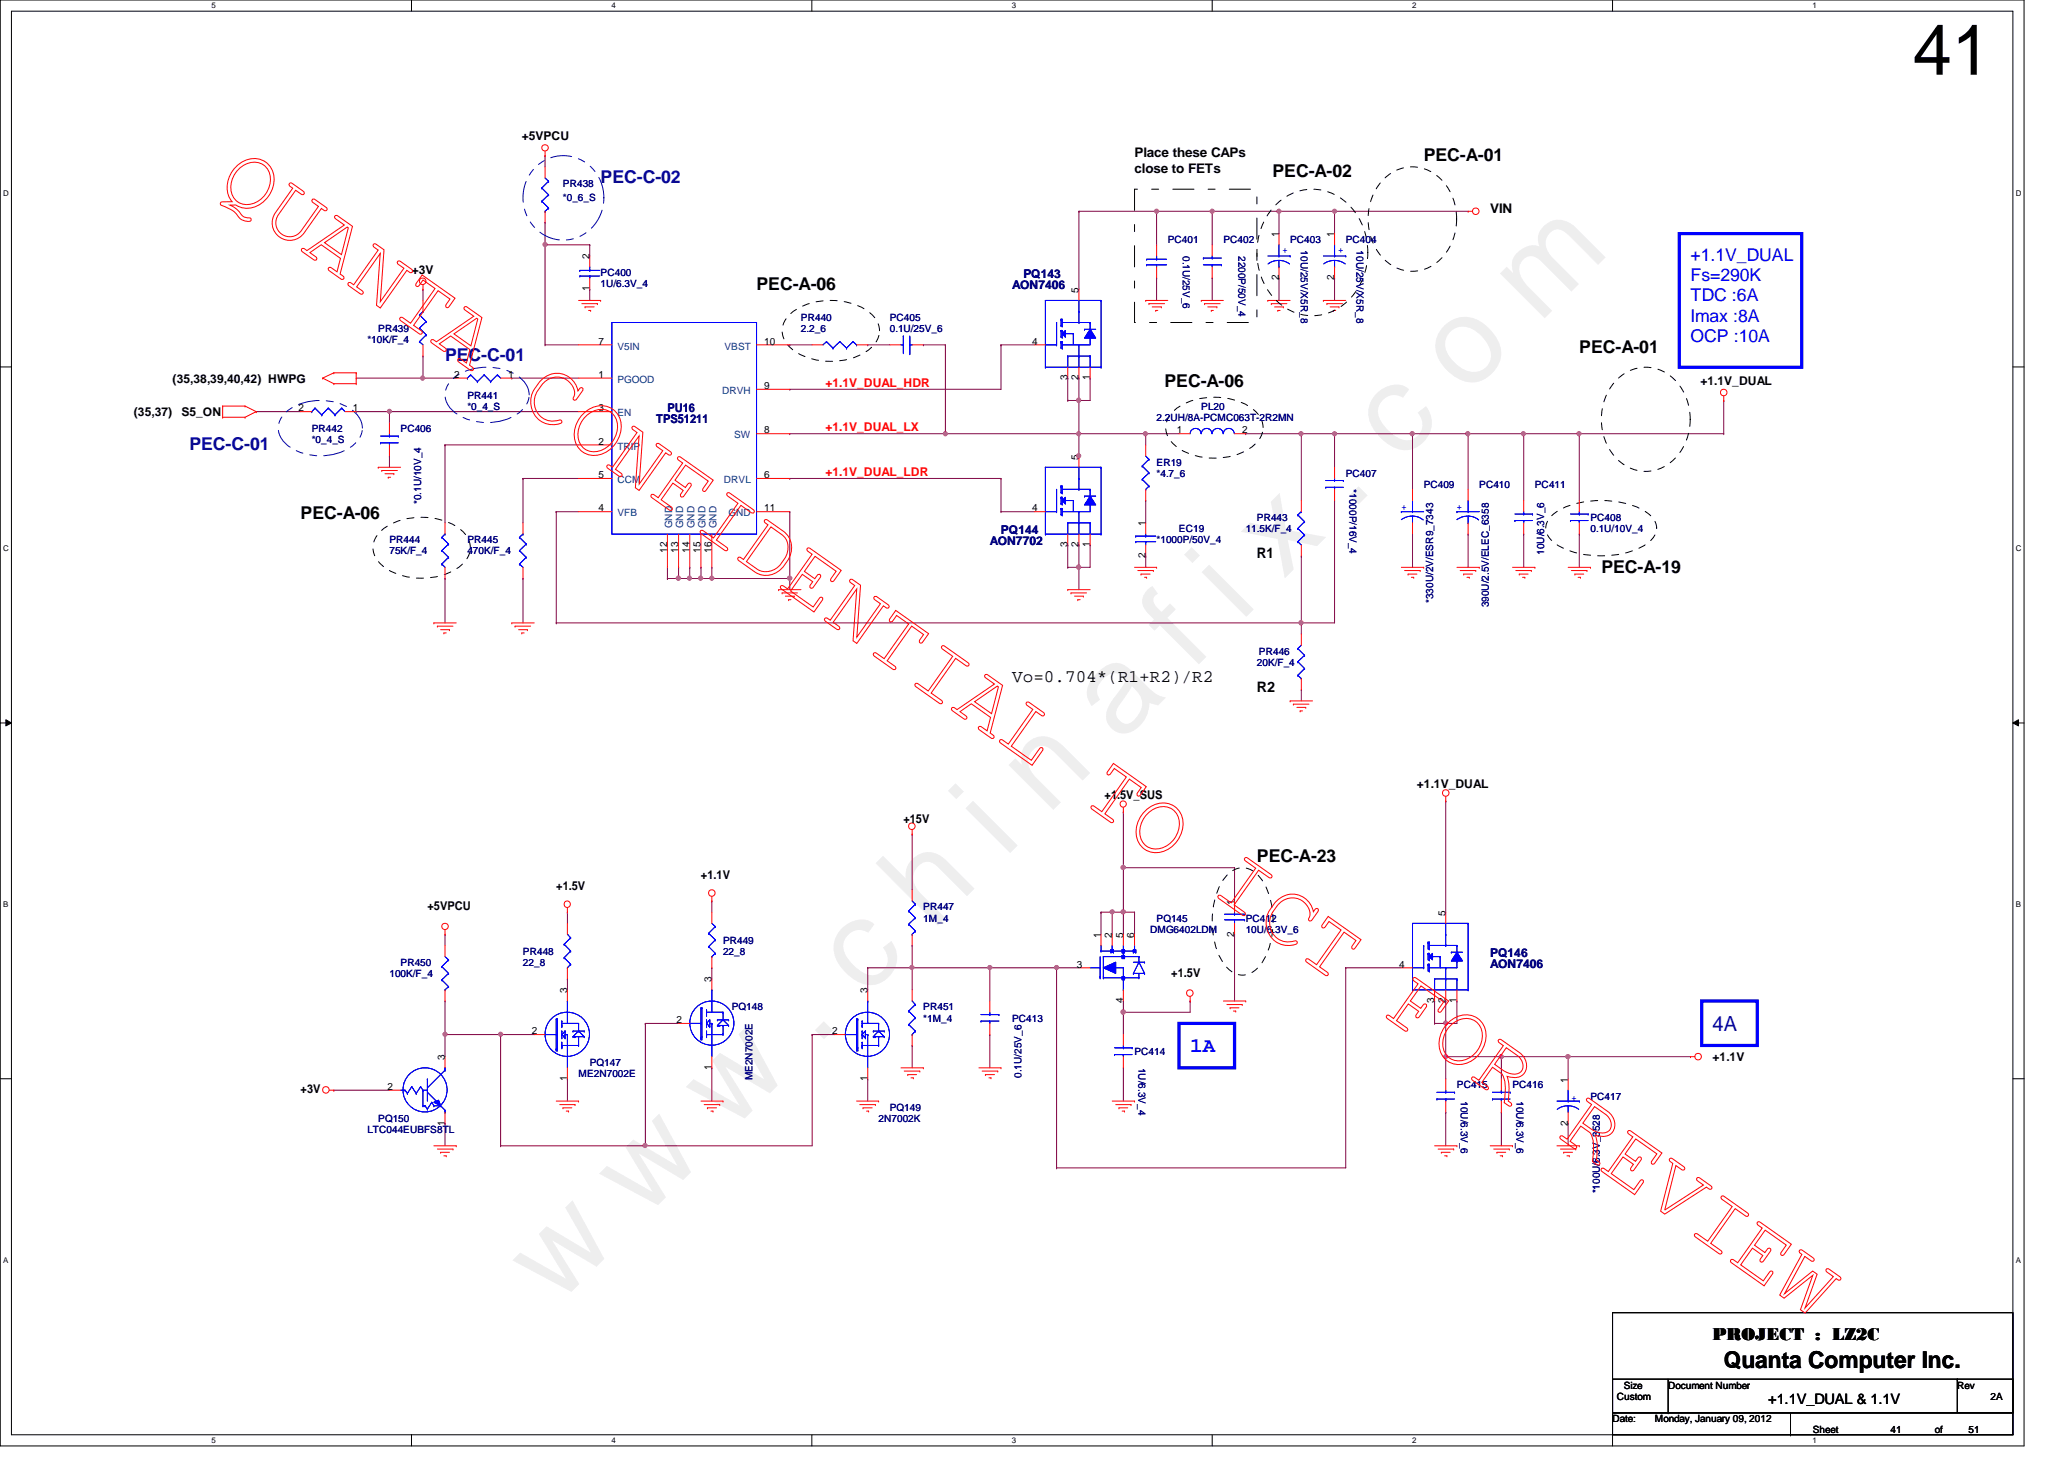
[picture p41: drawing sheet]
<svg xmlns="http://www.w3.org/2000/svg" width="297mm" height="210mm" viewBox="0 0 297 210" stroke-linecap="round" stroke-linejoin="round" font-family="sans-serif">
<defs><g id="words">
<text font-size="17.6" fill="#f0f" x="80.1" y="188" transform="rotate(-45 80.1 188)">w w w . c h i n a f i x . c o m</text>
<text font-size="10.2" x="275.3" y="10.8">41</text>
<text font-size="3.3" x="248.1" y="196.8">Quanta Computer Inc.</text>
<text font-size="3" fill="#0000a0" x="246.5" y="148.3">4A</text>
<text font-size="3" fill="#00f" x="171.3" y="151.3">1A</text>
<g font-size="2.5">
<text x="204.9" y="23.2">PEC-A-01</text>
<text x="183.1" y="25.4">PEC-A-02</text>
<text x="108.9" y="41.7">PEC-A-06</text>
<text x="227.3" y="50.7">PEC-A-01</text>
<text x="167.6" y="55.7">PEC-A-06</text>
<text x="43.3" y="74.7">PEC-A-06</text>
<text x="230.5" y="82.4">PEC-A-19</text>
<text x="145.7" y="98.1">Vo=0.704*(R1+R2)/R2</text>
<text x="180.9" y="124">PEC-A-23</text>
<text x="246.5" y="192.7">PROJECT : LZ2C</text>
</g>
<g font-size="2.5" fill="#0000a0">
<text x="86.4" y="26.4">PEC-C-02</text>
<text x="64" y="52">PEC-C-01</text>
<text x="27.3" y="64.8">PEC-C-01</text>
</g>
<g font-size="2.5" fill="#00f">
<text x="243.3" y="37.5">+1.1V_DUAL</text>
<text x="243.3" y="40.4">Fs=290K</text>
<text x="243.3" y="43.3">TDC :6A</text>
<text x="243.3" y="46.3">Imax :8A</text>
<text x="243.3" y="49.2">OCP :10A</text>
</g>
<g font-size="2.1">
<text x="180.9" y="80.3">R1</text>
<text x="180.9" y="99.5">R2</text>
<text x="254.5" y="201.9">+1.1V_DUAL &amp; 1.1V</text>
</g>
<g font-size="1.9">
<text x="163.3" y="22.6">Place these CAPs</text>
<text x="163.3" y="24.9">close to FETs</text>
<text x="214.5" y="30.6">VIN</text>
</g>
<g font-size="1.7">
<text x="75.1" y="20.2">+5VPCU</text>
<text x="59.3" y="39.4">+3V</text>
<text x="19.3" y="59.9">(35,37)</text>
<text x="24.8" y="55.1">(35,38,39,40,42) HWPG</text>
<text x="26.1" y="59.9">S5_ON</text>
<text x="244.7" y="55.4">+1.1V_DUAL</text>
<text x="203.9" y="113.3">+1.1V_DUAL</text>
<text x="130" y="118.4">+15V</text>
<text x="159" y="114.9">+1.5V_SUS</text>
<text x="61.5" y="130.9">+5VPCU</text>
<text x="80" y="128">+1.5V</text>
<text x="100.9" y="126.4">+1.1V</text>
<text x="168.6" y="140.5">+1.5V</text>
<text x="246.5" y="152.7">+1.1V</text>
<text x="43.3" y="157.3">+3V</text>
</g>
<g font-size="1.7" fill="#000080">
<text x="145.7" y="41.6">AON7406</text>
<text x="147.3" y="40">PQ143</text>
<text x="96.1" y="59.2">PU16</text>
<text x="94.4" y="60.8">TPS51211</text>
<text x="144.1" y="76.8">PQ144</text>
<text x="142.4" y="78.4">AON7702</text>
<text x="214.5" y="137.6">PQ146</text>
<text x="214.5" y="139.2">AON7406</text>
</g>
<g font-size="1.7" fill="#f00">
<text x="118.8" y="55.7">+1.1V_DUAL_HDR</text>
<text x="118.8" y="62.1">+1.1V_DUAL_LX</text>
<text x="118.8" y="68.5">+1.1V_DUAL_LDR</text>
</g>
<g font-size="1.4" fill="#000080">
<text x="81" y="27">PR438</text>
<text x="81" y="28.9">*0_6_S</text>
<text x="168.1" y="35">PC401</text>
<text x="176.1" y="35">PC402</text>
<text x="185.7" y="35">PC403</text>
<text x="193.7" y="35">PC404</text>
<text x="86.4" y="39.8">PC400</text>
<text x="86.4" y="41.4">1U/6.3V_4</text>
<text x="170.2" y="36.8" transform="rotate(90 170.2 36.8)">0.1U/25V_6</text>
<text x="178.2" y="36.8" transform="rotate(90 178.2 36.8)">2200P/50V_4</text>
<text x="187.2" y="36" transform="rotate(90 187.2 36)">10U/25V/X5R_8</text>
<text x="195.2" y="36" transform="rotate(90 195.2 36)">10U/25V/X5R_8</text>
<text x="54.4" y="47.8">PR439</text>
<text x="115.3" y="46.2">PR440</text>
<text x="115.3" y="47.8">2.2_6</text>
<text x="128.1" y="46.2">PC405</text>
<text x="128.1" y="47.8">0.1U/25V_6</text>
<text x="52.9" y="49.4">*10K/F_4</text>
<text x="67.3" y="57.4">PR441</text>
<text x="67.3" y="59">*0_4_S</text>
<text x="172.9" y="59">PL20</text>
<text x="44.9" y="62.2">PR442</text>
<text x="44.9" y="63.8">*0_4_S</text>
<text x="57.7" y="62.2">PC406</text>
<text x="166.5" y="60.6">2.2UH/8A-PCMC063T-2R2MN</text>
<text x="166.5" y="67">ER19</text>
<text x="166.5" y="68.6">*4.7_6</text>
<text x="193.7" y="68.6">PC407</text>
<text x="194.2" y="70.4" transform="rotate(90 194.2 70.4)">*1000P/16V_4</text>
<text x="204.9" y="70.2">PC409</text>
<text x="212.9" y="70.2">PC410</text>
<text x="220.9" y="70.2">PC411</text>
<text x="60.6" y="72.5" transform="rotate(-90 60.6 72.5)">*0.1U/10V_4</text>
<text x="169.7" y="76.6">EC19</text>
<text x="179.3" y="76.6">11.5K/F_4</text>
<text x="180.9" y="75">PR443</text>
<text x="228.9" y="75">PC408</text>
<text x="228.9" y="76.6">0.1U/10V_4</text>
<text x="56" y="78.2">PR444</text>
<text x="56" y="79.8">75K/F_4</text>
<text x="67.3" y="78.2">PR445</text>
<text x="67.3" y="79.8">470K/F_4</text>
<text x="166.5" y="78.2">*1000P/50V_4</text>
<text x="222.2" y="79.8" transform="rotate(-90 222.2 79.8)">10U/6.3V_6</text>
<text x="206.2" y="86.7" transform="rotate(-90 206.2 86.7)">*330U/2V/ESR9_7343</text>
<text x="214.2" y="87.4" transform="rotate(-90 214.2 87.4)">390U/2.5V/ELEC_6358</text>
<text x="180.9" y="95.8">20K/F_4</text>
<text x="181.2" y="94.2">PR446</text>
<text x="132.9" y="131">PR447</text>
<text x="75.3" y="137.4">PR448</text>
<text x="104.1" y="135.8">PR449</text>
<text x="104.1" y="137.4">22_8</text>
<text x="132.9" y="132.6">1M_4</text>
<text x="165.5" y="134.2">DMG6402LDM</text>
<text x="166.5" y="132.6">PQ145</text>
<text x="179.3" y="132.6">PC412</text>
<text x="179.3" y="134.2">10U/6.3V_6</text>
<text x="56" y="140.6">100K/F_4</text>
<text x="57.7" y="139">PR450</text>
<text x="75.3" y="139">22_8</text>
<text x="105.3" y="145.4">PQ148</text>
<text x="132.9" y="145.4">PR451</text>
<text x="132.9" y="147">*1M_4</text>
<text x="145.7" y="147">PC413</text>
<text x="83.3" y="155">ME2N7002E</text>
<text x="84.9" y="153.4">PQ147</text>
<text x="108.3" y="155.4" transform="rotate(-90 108.3 155.4)">ME2N7002E</text>
<text x="147" y="155.1" transform="rotate(-90 147 155.1)">0.1U/25V_6</text>
<text x="163.3" y="151.8">PC414</text>
<text x="163.8" y="153.6" transform="rotate(90 163.8 153.6)">1U/6.3V_4</text>
<text x="54.4" y="161.4">PQ150</text>
<text x="126.4" y="161.4">2N7002K</text>
<text x="128.1" y="159.8">PQ149</text>
<text x="209.7" y="156.6">PC415</text>
<text x="210.2" y="158.4" transform="rotate(90 210.2 158.4)">10U/6.3V_6</text>
<text x="217.7" y="156.6">PC416</text>
<text x="218.2" y="158.4" transform="rotate(90 218.2 158.4)">10U/6.3V_6</text>
<text x="228.9" y="158.2">PC417</text>
<text x="52.9" y="163">LTC044EUBFS8TL</text>
<text x="230.2" y="171.7" transform="rotate(-90 230.2 171.7)">*100U/6.3V_3528</text>
</g>
<g font-size="1.4">
<text x="184" y="34.1" transform="rotate(-90 184 34.1)">1</text>
<text x="192" y="34.1" transform="rotate(-90 192 34.1)">1</text>
<text x="84.8" y="41.9" transform="rotate(-90 84.8 41.9)">1</text>
<text x="84.8" y="37.3" transform="rotate(-90 84.8 37.3)">2</text>
<text x="184" y="40.3" transform="rotate(-90 184 40.3)">2</text>
<text x="192" y="40.3" transform="rotate(-90 192 40.3)">2</text>
<text x="155.2" y="42.1" transform="rotate(-90 155.2 42.1)">5</text>
<text x="86.1" y="49.6">7</text>
<text x="110" y="49.6">10</text>
<text x="148.5" y="49.6">4</text>
<text x="43" y="59.2">2</text>
<text x="50.8" y="59.2">1</text>
<text x="65.4" y="54.4">2</text>
<text x="73.1" y="54.4">1</text>
<text x="86.1" y="59.2">3</text>
<text x="86.1" y="54.4">1</text>
<text x="110" y="56">9</text>
<text x="153.6" y="54.7" transform="rotate(-90 153.6 54.7)">3</text>
<text x="155.2" y="54.7" transform="rotate(-90 155.2 54.7)">2</text>
<text x="156.8" y="54.7" transform="rotate(-90 156.8 54.7)">1</text>
<text x="86.1" y="64">2</text>
<text x="110" y="62.4">8</text>
<text x="169.4" y="62.4">1</text>
<text x="178.8" y="62.4">2</text>
<text x="86.1" y="68.8">5</text>
<text x="110" y="68.8">6</text>
<text x="155.2" y="66.1" transform="rotate(-90 155.2 66.1)">5</text>
<text x="86.1" y="73.6">4</text>
<text x="110" y="73.6">11</text>
<text x="148.5" y="73.6">4</text>
<text x="164.8" y="75.7" transform="rotate(-90 164.8 75.7)">1</text>
<text x="96" y="79.5" transform="rotate(-90 96 79.5)">12</text>
<text x="97.6" y="79.5" transform="rotate(-90 97.6 79.5)">13</text>
<text x="99.2" y="79.5" transform="rotate(-90 99.2 79.5)">14</text>
<text x="100.8" y="79.5" transform="rotate(-90 100.8 79.5)">15</text>
<text x="102.4" y="79.5" transform="rotate(-90 102.4 79.5)">16</text>
<text x="153.6" y="78.7" transform="rotate(-90 153.6 78.7)">3</text>
<text x="155.2" y="78.7" transform="rotate(-90 155.2 78.7)">2</text>
<text x="156.8" y="78.7" transform="rotate(-90 156.8 78.7)">1</text>
<text x="164.8" y="80.3" transform="rotate(-90 164.8 80.3)">2</text>
<text x="177.6" y="130.1" transform="rotate(-90 177.6 130.1)">1</text>
<text x="208" y="131.7" transform="rotate(-90 208 131.7)">5</text>
<text x="158.4" y="134.9" transform="rotate(-90 158.4 134.9)">1</text>
<text x="160" y="134.9" transform="rotate(-90 160 134.9)">2</text>
<text x="161.6" y="134.9" transform="rotate(-90 161.6 134.9)">5</text>
<text x="163.2" y="134.9" transform="rotate(-90 163.2 134.9)">6</text>
<text x="177.6" y="134.7" transform="rotate(-90 177.6 134.7)">2</text>
<text x="81.6" y="142.9" transform="rotate(-90 81.6 142.9)">3</text>
<text x="102.4" y="141.3" transform="rotate(-90 102.4 141.3)">3</text>
<text x="124.8" y="142.9" transform="rotate(-90 124.8 142.9)">3</text>
<text x="155" y="139.2">3</text>
<text x="201.4" y="139.2">4</text>
<text x="76.5" y="148.8">2</text>
<text x="97.4" y="147.2">2</text>
<text x="119.8" y="148.8">2</text>
<text x="161.6" y="144.3" transform="rotate(-90 161.6 144.3)">4</text>
<text x="206.4" y="144.3" transform="rotate(-90 206.4 144.3)">3</text>
<text x="208" y="144.3" transform="rotate(-90 208 144.3)">2</text>
<text x="209.6" y="144.3" transform="rotate(-90 209.6 144.3)">1</text>
<text x="64" y="152.5" transform="rotate(-90 64 152.5)">3</text>
<text x="81.6" y="155.5" transform="rotate(-90 81.6 155.5)">1</text>
<text x="102.4" y="153.9" transform="rotate(-90 102.4 153.9)">1</text>
<text x="124.8" y="155.5" transform="rotate(-90 124.8 155.5)">1</text>
<text x="225.6" y="155.7" transform="rotate(-90 225.6 155.7)">1</text>
<text x="55.7" y="156.8">2</text>
<text x="64" y="161.9" transform="rotate(-90 64 161.9)">1</text>
<text x="225.6" y="161.9" transform="rotate(-90 225.6 161.9)">2</text>
<text x="232.7" y="201.4">Custom</text>
<text x="233.7" y="199.8">Size</text>
<text x="240.1" y="199.8">Document Number</text>
<text x="281.7" y="199.8">Rev</text>
<text x="286.5" y="201.4">2A</text>
<text x="232.1" y="204.6">Date:</text>
<text x="238.2" y="204.6">Monday, January 09, 2012</text>
<text x="260.9" y="206.2">Sheet</text>
<text x="272.1" y="206.2">41</text>
<text x="278.5" y="206.2">of</text>
<text x="283.3" y="206.2">51</text>
</g>
<g font-size="1.4" fill="#00f">
<text x="184.6" y="36.4">+</text>
<text x="192.6" y="36.4">+</text>
<text x="201.7" y="73.4">+</text>
<text x="209.7" y="73.4">+</text>
<text x="226.1" y="158.3">+</text>
</g>
<g font-size="1.4" fill="#004080">
<text x="88.9" y="50.3">V5IN</text>
<text x="104.3" y="50.3">VBST</text>
<text x="88.9" y="59.9">EN</text>
<text x="88.9" y="55.1">PGOOD</text>
<text x="103.9" y="56.7">DRVH</text>
<text x="88.9" y="64.7">TRIP</text>
<text x="105.7" y="63.1">SW</text>
<text x="88.9" y="69.5">CCM</text>
<text x="104.2" y="69.5">DRVL</text>
<text x="88.9" y="74.3">VFB</text>
<text x="96.7" y="76" transform="rotate(-90 96.7 76)">GND</text>
<text x="98.3" y="76" transform="rotate(-90 98.3 76)">GND</text>
<text x="99.9" y="76" transform="rotate(-90 99.9 76)">GND</text>
<text x="101.6" y="76" transform="rotate(-90 101.6 76)">GND</text>
<text x="103.1" y="76" transform="rotate(-90 103.1 76)">GND</text>
<text x="104.9" y="74.3">GND</text>
</g>
<g font-size="1.1">
<text x="30.4" y="1.1">5</text>
<text x="88" y="1.1">4</text>
<text x="145.6" y="1.1">3</text>
<text x="203.2" y="1.1">2</text>
<text x="260.9" y="1.1">1</text>
<text x=".5" y="28.2">D</text>
<text x="290.1" y="28.2">D</text>
<text x=".5" y="79.3">C</text>
<text x="290.1" y="79.3">C</text>
<text x=".5" y="130.6">B</text>
<text x="290.1" y="130.6">B</text>
<text x=".5" y="181.7">A</text>
<text x="290.1" y="181.7">A</text>
<text x="30.4" y="207.6">5</text>
<text x="88" y="207.6">4</text>
<text x="145.6" y="207.6">3</text>
<text x="203.2" y="207.6">2</text>
<text x="260.9" y="207.6">1</text>
</g>
</g></defs>
<path d="M0 0h291.3v208h-291.3zM1.6 1.6h288.1v204.8h-288.1z" fill="none" stroke="#000" stroke-width=".14"/>
<g fill="#fff">
<path d="M30.4 .2h.6v1.2h-.6z"/>
<path d="M30.4 206.6h.6v1.2h-.6z"/>
</g>
<path d="M59.2 0v1.6M59.2 206.4v1.6" fill="none" stroke="#000" stroke-width=".14"/>
<g fill="#fff">
<path d="M88 .2h.6v1.2h-.6z"/>
<path d="M88 206.6h.6v1.2h-.6z"/>
</g>
<path d="M116.8 0v1.6M116.8 206.4v1.6" fill="none" stroke="#000" stroke-width=".14"/>
<g fill="#fff">
<path d="M145.6 .2h.6v1.2h-.6z"/>
<path d="M145.6 206.6h.6v1.2h-.6z"/>
</g>
<path d="M174.5 0v1.6M174.5 206.4v1.6" fill="none" stroke="#000" stroke-width=".14"/>
<g fill="#fff">
<path d="M203.2 .2h.6v1.2h-.6z"/>
<path d="M203.2 206.6h.6v1.2h-.6z"/>
</g>
<path d="M232.1 0v1.6M232.1 206.4v1.6" fill="none" stroke="#000" stroke-width=".14"/>
<g fill="#fff">
<path d="M260.9 .2h.5v1.2h-.5z"/>
<path d="M260.9 206.6h.5v1.2h-.5z"/>
<path d="M.5 27.2h.7v1.2h-.7z"/>
<path d="M290.1 27.2h.8v1.2h-.8z"/>
<path d="M.5 78.4h.7v1.1h-.7z"/>
<path d="M290.1 78.4h.8v1.1h-.8z"/>
</g>
<path d="M0 52.8h1.6M289.7 52.8h1.6" fill="none" stroke="#000" stroke-width=".14"/>
<g fill="#fff">
<path d="M.5 129.6h.7v1.2h-.7z"/>
<path d="M290.1 129.6h.7v1.2h-.7z"/>
</g>
<path d="M0 104h1.6M.8 103.5l.8 .5-.8 .4zM289.7 104l.8-.5v.9zM289.7 104h1.6" fill="none" stroke="#000" stroke-width=".14"/>
<path d="M.8 103.5l.8 .5-.8 .4zM289.7 104l.8-.5v.9z" fill="#000"/>
<g fill="#fff">
<path d="M.5 180.8h.7v1.1h-.7z"/>
<path d="M290.1 180.8h.7v1.1h-.7z"/>
</g>
<path d="M0 155.2h1.6M289.7 155.2h1.6" fill="none" stroke="#000" stroke-width=".14"/>
<path d="M78.4 22.4h.1M78.4 22.4v1.6M36.9 59.2h.1M36.9 59.2h6.4M51.3 59.2h.1M51.3 59.2h32M56 59.2h.1M113.7 56h30.4M56 65.6h.1M56 65.6v1.6M113.7 68.8h30.4M80 89.6h107.3" fill="none" stroke="#800040" stroke-width=".14"/>
<circle cx="56" cy="59.2" r=".3" fill="#f0f"/>
<circle cx="56" cy="59.2" r=".3" fill="none" stroke="#f0f" stroke-width=".14"/>
<path d="M51.3 54.4h.1M56 59.2h.1M56 59.2v1.6M60.9 51.2h.1M60.9 51.2v3.2h-9.6M248.1 57.6h.1M248.1 57.6v4.8" fill="none" stroke="#800040" stroke-width=".14"/>
<circle cx="60.8" cy="54.4" r=".29" fill="#f0f"/>
<circle cx="60.8" cy="54.4" r=".29" fill="none" stroke="#f0f" stroke-width=".14"/>
<g fill="none" stroke="#800040" stroke-width=".14">
<path d="M60.9 41.6h.1M60.9 54.4h.1M60.9 41.6v1.6M60.9 54.4h4.8M64 64h.1M64 64v11.2M64 64h19.3M227.3 62.4h20.8M248.1 62.4h.1M64 83.2h.1M64 83.2v6.4M64 134.4h.1"/>
<path d="M64 134.4v1.6M152.1 139.2v28.8h41.6v-28.8M48 156.8h.1M48 156.8h8M64 148.8h.1M64 144h.1M64 144v8M64 148.8h8M64 161.6h.1M64 161.6v3.2"/>
</g>
<circle cx="64" cy="148.8" r=".3" fill="#f0f"/>
<circle cx="64" cy="148.8" r=".3" fill="none" stroke="#f0f" stroke-width=".14"/>
<path d="M225.7 152h17.6" fill="none" stroke="#800040" stroke-width=".14"/>
<g fill="none" stroke="#f00" stroke-width=".14">
<path d="M78.4 22.4h.1M78.4 21.8v.6M32 58.4h.1M32 58.4v1.6M32 58.4h3.3M35.3 58.4h.1M35.3 58.4l1.6 .8M36.9 59.2h.1M36.9 59.2l-1.6 .8M46.4 54.4h.1M46.4 54.4l1.6 .8M48 55.2h.1"/>
<path d="M48 53.6h.1M48 55.2h3.3M48 53.6h3.3M48 53.6l-1.6 .8M51.3 55.2h.1M51.3 53.6h.1M51.3 53.6v1.6M60.9 41.6h.1M60.9 41v.6M248.1 57.6h.1M248.1 57v.6M32 60h.1"/>
<path d="M32 60h3.3M35.3 60h.1M54.4 67.2h.1M54.4 67.2h3.3M54.9 67.7h.1M54.9 67.7h2.3M55.4 68.2h1.3M55.9 68.7h.1M55.9 68.7h.3M56.7 68.2h.1M62.4 89.6h.1M62.4 89.6h3.3"/>
<path d="M62.9 90.1h.1M62.9 90.1h2.3M63.4 90.6h1.3M63.9 91.1h.1M63.9 91.1h.3M64.7 90.6h.1M64 134.4h.1M64 133.8v.6M64 136v1.6M47.4 156.8h.6M48 156.8h.1M64 142.4v1.6"/>
<path d="M243.3 152h.1M243.3 152h.6M62.4 164.8h3.3M62.9 165.3h2.3M63.4 165.8h.1M63.4 165.8h1.3M63.9 166.3h.3M64.2 166.3h.1M65.2 165.3h.1M65.7 164.8h.1"/>
<circle cx="78.4" cy="21.3" r=".46"/>
<circle cx="60.8" cy="40.5" r=".47"/>
<circle cx="248.1" cy="56.5" r=".47"/>
<circle cx="64.1" cy="133.3" r=".46"/>
<circle cx="46.9" cy="156.8" r=".47"/>
<circle cx="244.4" cy="152" r=".47"/>
</g>
<path d="M232.1 188.8h57.6v14.4h-57.6zM232.1 198.4h57.6v4.8h-57.6zM240.1 198.4v4.8M281.7 198.4h.1M281.7 198.4v4.8M232.1 203.2h57.6v3.2h-57.6zM240.1 203.2h.1M257.7 206.4h.1M257.7 203.2v3.2" fill="none" stroke="#000" stroke-width=".14"/>
<path d="M241.7 33.6h17.6v19.2h-17.6zM244.9 144h8v6.4h-8z" fill="none" stroke="#00f" stroke-width=".47"/>
<path d="M199.1 25.8a5.7 5.7 0 0 1 9 .8 8.3 8.3 0 0 1-1.4 11.2 5.7 5.7 0 0 1-8.3-1.4 8.5 8.5 0 0 1 .7-10.6zM232.6 54.7a5.8 5.8 0 0 1 9.1 .7 8.3 8.3 0 0 1-1.4 11.2 5.7 5.7 0 0 1-8.3-1.4 8.4 8.4 0 0 1 .6-10.5zM55 76.2a9.8 9.8 0 0 1 11.3 0 3.1 3.1 0 0 1 0 5.2 9.7 9.7 0 0 1-11.3 0 3.2 3.2 0 0 1 0-5.2zM223.3 74.2a9.7 9.7 0 0 1 5.8-2.1 13 13 0 0 1 7.8 1.5 2.75 2.75 0 0 1 1.4 3 4.7 4.7 0 0 1-3.2 2.6 14.3 14.3 0 0 1-10.3-.4 3.7 3.7 0 0 1-2.3-2.8l.1-.7 .3-.6z" fill="none" stroke="#000" stroke-width=".14" stroke-dasharray="1 1 1 1 1 1 1 1"/>
<path d="M77 24.2a5.8 5.8 0 0 1 6.9-1.1 5.8 5.8 0 0 1 2.9 6.3 5.8 5.8 0 0 1-5.7 5.1 5.8 5.8 0 0 1-5.8-5.1 6.2 6.2 0 0 1 1.7-5.2zM40.9 59.6a7.9 7.9 0 0 1 8.3-1.4 4 4 0 0 1 3 3.4 4.1 4.1 0 0 1-3 3.4 8.3 8.3 0 0 1-7.7-.9 2.97 2.97 0 0 1-.6-4.5zM64.9 54.8a7.9 7.9 0 0 1 8.3-1.4 4 4 0 0 1 3 3.4 4.1 4.1 0 0 1-3 3.4 8.3 8.3 0 0 1-7.7-.8 2.97 2.97 0 0 1-.6-4.6z" fill="none" stroke="#0000a0" stroke-width=".14" stroke-dasharray="3 1 1 1 1 1"/>
<g fill="none" stroke="#00f" stroke-width=".14">
<path d="M88 46.4h20.9v30.4h-20.9zM63.6 139.1h.1M63.6 139.1l1 .9M64 137.6l.6 .5M64.6 138.1h.1M64.6 138.1l-1 1M63.6 141h.1M63.6 141l1 .9M64 142.4h.1M64.6 140h.1M64.6 141.9h.1M64.6 140l-1 1"/>
<path d="M64.6 141.9l-.6 .5"/>
</g>
<path d="M62.4 158.6l.7-.3 .3 .8z" fill="#00f"/>
<g fill="none" stroke="#00f" stroke-width=".14">
<path d="M57.7 156.8h.6M58.3 156.8h.1M58.3 156.8l.3 .5M58.6 157.3h.1M59.3 156.3h.1M59.3 156.3l-.7 1M59.3 156.3l.6 1M59.9 157.3h.1M60.5 156.3h.1M60.5 156.3l-.6 1M60.5 156.3l.4 .5M60.9 156.8h.1"/>
<path d="M60.9 159.1h.1M60.9 156.8h.6M60.9 156.8v2.3M60.9 159.1h.3M61.2 159.1h.1M61.2 159.1l.3 .5M61.5 156.8h.1M61.5 155.2h.1M61.5 159.6h.1M61.5 155.2v3.2M61.5 157.1l1.3 1.3M62.1 158.6h.1"/>
<path d="M62.1 158.6l-.6 1M62.1 158.6l.3 .5M62.4 158.6l.7-.3 .3 .8zM62.4 159.1h.1M62.4 159.1h1M62.8 158.4h.1M63.4 159.1h.1M63.4 159.1l.6 .6M64 159.7h.1M64 154h.1M64 153.6h.1M64 153.6v.4"/>
<path d="M64 159.7v.3M64 154l-2.5 2.5M64 160h.1"/>
<circle cx="61.2" cy="156.8" r="3.2"/>
</g>
<path d="M62.4 158.6l.7-.3 .3 .8z" fill="#00f"/>
<g fill="none" stroke="#00f" stroke-width=".14">
<path d="M44.9 59.2h.1M45.3 58.7h.1M45.3 58.7l1 1M45.3 58.7l-.4 .5M46.3 59.7h.1M47.2 58.7h.1M47.2 58.7l1 1M47.2 58.7l-.9 1M48.2 59.7h.1M49.2 58.7h.1M49.2 58.7l.5 .5M49.2 58.7l-1 1"/>
<path d="M60.4 49.1h.1M60.4 47.2h.1M60.4 45.3h.1M60.4 49.1l.5 .5M60.4 47.2l.9 1M60.4 45.3l.9 1M60.9 44.8h.1M60.9 44.8l-.5 .5M61.3 48.2h.1M61.3 46.3h.1M61.3 48.2l-.9 .9M61.3 46.3l-.9 .9"/>
<path d="M67.3 54.4h.1M67.7 53.9l-.4 .5M54.8 63.7h.1M54.8 63.7h2.5M54.8 62.7h2.5M56 62.7h.1M56 63.7h.1M56 62.4v.3M56 63.7v.3M57.3 62.7h.1M63.6 79.2h.1M63.6 77.3h.1"/>
<path d="M63.6 79.2l1 1M63.6 77.3l1 1M64 76.8h.1M64 76.8l-.4 .5M64.6 78.3h.1M64.6 78.3l-1 .9M63.6 81.2h.1M63.6 81.2l.4 .4M64.6 80.2h.1M64.6 80.2l-1 1M57.7 156.8h.6M58.3 156.8h.1"/>
<path d="M58.3 156.8l.3 .5M58.6 157.3h.1M59.3 156.3h.1M59.3 156.3l-.7 1M59.3 156.3l.6 1M59.9 157.3h.1M60.5 156.3h.1M60.5 156.3l-.6 1M60.5 156.3l.4 .5M60.9 156.8h.1M60.9 159.1h.1M60.9 156.8h.6"/>
<path d="M60.9 156.8v2.3M60.9 159.1h.3M61.2 159.1h.1M61.2 159.1l.3 .5M61.5 156.8h.1M61.5 155.2h.1M61.5 159.6h.1M61.5 155.2v3.2M61.5 157.1l1.3 1.3M62.1 158.6h.1M62.1 158.6l-.6 1M62.1 158.6l.3 .5"/>
<path d="M62.4 158.6l.7-.3 .3 .8zM62.4 159.1h.1M62.4 159.1h1M62.8 158.4h.1M63.4 159.1h.1M63.4 159.1l.6 .6M64 159.7h.1M64 154h.1M64 153.6h.1M64 153.6v.4M64 159.7v.3M64 154l-2.5 2.5"/>
<path d="M64 160h.1"/>
<circle cx="61.2" cy="156.8" r="3.2"/>
</g>
<g fill="none" stroke="#f00" stroke-width=".14">
<path d="M78.4 24v1.6M43.3 59.2h1.6M49.7 59.2h1.6M60.9 43.2v1.6M60.9 49.6v1.6M65.7 54.4h1.6M56 60.8v1.6M56 64v1.6M64 75.2v1.6M64 81.6v1.6M56 156.8h1.7M64 152v1.6"/>
<path d="M64 160v1.6"/>
</g>
<circle cx="56" cy="59.2" r=".3" fill="#f0f"/>
<circle cx="56" cy="59.2" r=".3" fill="none" stroke="#f0f" stroke-width=".14"/>
<circle cx="60.8" cy="54.4" r=".29" fill="#f0f"/>
<circle cx="60.8" cy="54.4" r=".29" fill="none" stroke="#f0f" stroke-width=".14"/>
<circle cx="64" cy="148.8" r=".3" fill="#f0f"/>
<circle cx="64" cy="148.8" r=".3" fill="none" stroke="#f0f" stroke-width=".14"/>
<g fill="none" stroke="#f00" stroke-width=".14">
<path d="M34 24a3.1 3.1 0 0 1 5.1 .3 4.1 4.1 0 0 1-4 5.6l-1.2-.4h-.8a4.3 4.3 0 0 1 1.9 1.6l.5 .2 .5 .1a.26 .26 0 0 1 .1 .4 1.82 1.82 0 0 1-2.1-1.1 6.2 6.2 0 0 0-2.2-1.2l-.1-.2 .2-.2 1.5-.1a3.8 3.8 0 0 1 .6-5zM34.4 24.3a2.72 2.72 0 0 1 4-.1 3.5 3.5 0 0 1-1.8 5 2.41 2.41 0 0 1-2.7-.4 2.41 2.41 0 0 1-.6-2.6l.6-1.3zM41.6 26.4l.2-.1 .3 .1 1.5 1.1 .2 .3-.2 .2h-.1l-.9-.6-2.5 3.5a2.01 2.01 0 0 0 .4 2.8 2.01 2.01 0 0 0 2.9-.5l2.4-3.5-.9-.7v-.1l.1-.3 .4 .1 1.6 1.2a.26 .26 0 0 1-.2 .4l-.5-.3-2.5 3.5a2.53 2.53 0 0 1-3.6 .6 2.53 2.53 0 0 1-.6-3.5l2.5-3.5-.5-.4zM43.4 35.8l.3-.1 .5 .3 5.4-3.6-1.4-1a.26 .26 0 0 1 0-.3 .26 .26 0 0 1 .2-.1l2.3 1.6-1.8 6.8 .6 .4a.25 .25 0 0 1 0 .3 .25 .25 0 0 1-.3 .1l-1.8-1.2-.2-.3 .2-.2h.1l1 .6 .5-1.9-2.8-2-1.6 1.1 1 .8v.1l-.2 .2h-.3l-1.5-1.2-.2-.2zM46.7 34.9l3.3-2.2 .1 .1-1 3.8zM53.7 35.2l.1-.1 .4 .1 1.1 .7-.6 7.5 3.4-4.8-.9-.7v-.3l.3-.1 .2 .1 1.5 1.1 .2 .3-.2 .2h-.1l-.5-.3-3.9 5.4-.5-.4 .5-7.4-3.4 4.8 .9 .7v.2l-.1 .1-.3-.1-1.6-1.1-.1-.2 .1-.3h.2l.5 .4 3.5-5-.7-.5zM60.8 39.6l4.7 3.3-1 1.3h-.3l-.1-.2 .7-1-1.8-1.2-3.5 5 1.2 .9v.3l-.2 .1-2.8-1.9-.2-.3 .2-.3h.1l1.3 .9 3.5-5-1.7-1.2-.7 .9h-.3l-.1-.3 .1-.2zM62 48.9h.3l.5 .3 5.4-3.7-1.4-1a.26 .26 0 0 1 0-.3 .26 .26 0 0 1 .3-.1l2.3 1.6-1.8 6.8 .5 .5a.25 .25 0 0 1 0 .2 .25 .25 0 0 1-.3 .1l-1.8-1.2-.1-.3 .1-.2h.2l.9 .6 .5-1.9-2.7-2-1.7 1.2 1 .7v.1l-.1 .3-.4-.1-1.5-1.1-.2-.3zM65.3 48l3.3-2.2 .2 .1-1 3.9zM77.8 54.7a3.1 3.1 0 0 1 3.2-.9 3.1 3.1 0 0 1 2.2 2.4l.3-.4h.2l.2 .1-.1 .3-.8 1.2-.3 .2-.2-.2a2.39 2.39 0 0 0-.6-2.5 2.39 2.39 0 0 0-2.5-.5 4.2 4.2 0 0 0-2.5 3.6 2.74 2.74 0 0 0 3.7 2.4l.3 .2-.1 .2a3.2 3.2 0 0 1-3.6-.7 3.2 3.2 0 0 1-.6-3.6zM83.9 59.5a3.2 3.2 0 0 1 5.1 .3 4.1 4.1 0 0 1-4 5.7 3 3 0 0 1-2.2-4l.6-1.4zM84.3 59.9a2.72 2.72 0 0 1 4-.2 3.5 3.5 0 0 1-1.8 5.1 2.41 2.41 0 0 1-2.6-.4 2.41 2.41 0 0 1-.6-2.7l.6-1.3z"/>
<path d="M91 61.4l.1-.1 .3 .1 1.1 .8-.5 7.4 3.4-4.8-.9-.6v-.3l.2-.1 .2 .1 1.6 1.1 .1 .2-.1 .3h-.2l-.5-.4-3.8 5.5-.6-.4 .6-7.5-3.4 4.8 .9 .7v.3l-.1 .1-.4-.1-1.5-1.1-.2-.3 .2-.2h.1l.6 .3 3.5-5-.7-.5zM97.5 65.8l.2-.1 .3 .1 4.6 3.3-1 1.4-.2 .2h-.2l-.1-.3 .8-1.2-3.2-2.3-1.6 2.2 1.5 1 .5-.6a.26 .26 0 0 1 .3 0 .26 .26 0 0 1 .1 .3l-1.2 1.7a.26 .26 0 0 1-.3 0 .26 .26 0 0 1-.1-.3l.4-.6-1.5-1.1-1.7 2.4 1.6 1.2 .1 .1-.2 .2-.3-.1-2.4-1.7-.2-.2 .1-.3h.2l.7 .5 3.5-5-.7-.5zM104.6 71l.1-.1 .4 .1 3.3 2.3 .2 .3-.2 .2h-.2l-1.6-1.1-3.5 5 1.6 1.2v.2l-.3 .1-3.5-2.4-.1-.3 .1-.2h.2l1.6 1.1 3.5-5-1.4-1-.2-.3zM110 74.9l.3-.2 .2 .1 2.2 1.6a3 3 0 0 1 .6 4.4 3.4 3.4 0 0 1-4.1 1.8l-2.9-1.9-.1-.3 .1-.2h.2l.5 .3 3.5-5-.5-.4zM110.9 75.8l1.5 1.1a2.49 2.49 0 0 1 .5 3.5 2.98 2.98 0 0 1-3.5 1.7l-2-1.3zM116.2 78.9l.1-.1 .3 .1 4.5 3.2-1.1 1.4-.2 .2-.2-.1-.1-.2 .8-1.2-3-2.2-1.5 2.2 1.5 1.1 .4-.6 .2-.1 .2 .2-.1 .3-.9 1.4-.3 .1-.2-.1v-.3l.4-.5-1.5-1.1-1.7 2.4 3.2 2.3 1-1.3h.3l.1 .1-.1 .3-1.2 1.6-4.6-3.2-.2-.3 .2-.3h.1l.7 .5 3.6-5-.7-.5zM122.3 83.4l.1-.1 .3 .1 1.1 .8-.5 7.5 3.4-4.8-.9-.7v-.3l.3-.1 .1 .1 1.6 1.1 .2 .3-.2 .2h-.1l-.6-.3-3.8 5.4-.5-.4 .5-7.5-3.4 4.8 .9 .7v.3l-.1 .1-.3-.1-1.6-1.1-.2-.3 .2-.2h.2l.5 .3 3.5-5-.7-.5zM128.9 87.8l4.7 3.4-.9 1.3h-.3l-.1-.3 .6-.9-1.7-1.2-3.5 5 1.2 .9v.2l-.3 .1-2.7-1.9-.2-.3 .1-.2h.2l1.2 .9 3.6-5-1.8-1.3-.6 .9h-.3l-.1-.2 .1-.2zM135.5 93l.2-.1 .3 .1 3.3 2.3 .2 .3-.2 .2h-.1l-1.7-1.1-3.5 5 1.6 1.2v.2l-.3 .1-3.5-2.4-.1-.3 .1-.2h.2l1.6 1.1 3.5-5-1.4-1-.2-.3zM137 101.9l.2-.1 .5 .3 5.4-3.7-1.4-1a.26 .26 0 0 1 0-.3 .26 .26 0 0 1 .3-.1l2.3 1.6-1.8 6.9 .5 .4a.25 .25 0 0 1 0 .2 .25 .25 0 0 1-.2 .1l-1.8-1.2-.2-.3 .2-.2h.1l1 .6 .5-1.9-2.8-1.9-1.6 1.1 .9 .7 .1 .1-.2 .3-.3-.1-1.6-1.1-.2-.3zM140.3 101l3.2-2.3 .2 .1-1 3.9zM147.7 101.1l.3-.1 .1 .1 2.2 1.5a.26 .26 0 0 1 0 .3 .26 .26 0 0 1-.3 .1l-.9-.6-3.6 5 2.9 2 1.2-1.7 .3-.2 .1 .1 .1 .1-.1 .3-1.5 2.1-4.5-3.2-.2-.3 .2-.2h.1l1 .6 3.5-4.9-.9-.7z"/>
<path d="M160.2 109.8l4.8 3.4-1 1.3h-.3l-.1-.3 .6-.9-1.7-1.2-3.5 5 1.2 .9v.2l-.2 .2-2.8-2-.2-.2 .2-.3h.1l1.3 .9 3.5-5-1.7-1.2-.7 .9-.3-.1-.1-.2 .1-.2zM164.8 116.7a3.2 3.2 0 0 1 5.1 .3 4.1 4.1 0 0 1-4 5.6 3 3 0 0 1-2.3-4l.7-1.3zM165.2 117a2.72 2.72 0 0 1 4-.1 3.5 3.5 0 0 1-1.8 5 2.41 2.41 0 0 1-2.7-.4 2.41 2.41 0 0 1-.6-2.6l.6-1.3zM179.1 123.5l.2-.1 .3 .1 3.3 2.3 .2 .3-.2 .2h-.1l-1.7-1.1-3.5 5 1.6 1.1v.3l-.3 .1-3.5-2.4-.1-.3 .1-.2h.2l1.6 1.1 3.5-5-1.4-1-.2-.3zM183.7 129.7a3.1 3.1 0 0 1 3.1-1 3.1 3.1 0 0 1 2.2 2.5l.4-.5h.1l.2 .2v.3l-.9 1.1-.2 .2-.3-.1a2.39 2.39 0 0 0-.6-2.6 2.39 2.39 0 0 0-2.5-.5 4.2 4.2 0 0 0-2.5 3.6 2.74 2.74 0 0 0 3.8 2.4l.2 .3v.1a3.2 3.2 0 0 1-3.6-.7 3.2 3.2 0 0 1-.6-3.6zM191.1 131.8l4.8 3.4-1 1.3h-.3l-.1-.3 .6-.9-1.7-1.2-3.5 5 1.2 .9v.3l-.2 .1-2.8-2-.2-.2 .2-.3h.1l1.3 .9 3.5-5-1.7-1.2-.7 .9h-.3l-.1-.3 .1-.2zM203.4 140.7l.1-.1 .3 .1 4.7 3.3-1 1.5-.3 .1h-.1l-.1-.3 .8-1.2-3.3-2.3-1.5 2.2 1.5 1.1 .4-.6a.26 .26 0 0 1 .3 0 .26 .26 0 0 1 .1 .2l-1.2 1.7a.26 .26 0 0 1-.2 0 .26 .26 0 0 1-.1-.3l.4-.6-1.5-1.1-1.7 2.4 1.6 1.2v.1l-.2 .3-.3-.1-2.4-1.7-.2-.3 .2-.2 .1-.1 .8 .5 3.5-5-.7-.5zM208.4 147.2a3.2 3.2 0 0 1 5.1 .3 4.1 4.1 0 0 1-4 5.6 3 3 0 0 1-2.3-4l.7-1.3zM208.8 147.5a2.72 2.72 0 0 1 4-.1 3.5 3.5 0 0 1-1.8 5 2.41 2.41 0 0 1-2.7-.4 2.41 2.41 0 0 1-.6-2.6l.6-1.3zM215.7 149.6l.1-.1 .3 .1 2.6 1.8a2 2 0 0 1 .1 3.5 2.76 2.76 0 0 1-1.9 0l.3 1.3-.1 2.2 .4 .4 .1 .1-.2 .2h-.3l-.6-.5 .1-1.6a4.3 4.3 0 0 0-.4-2.5l-1.4-1-1.5 2.2 .9 .7v.1l-.1 .3-.4-.1-1.7-1.2-.2-.3 .1-.3h.2l.7 .5 3.6-5-.7-.5zM216.8 150.7l1.6 1.2a1.59 1.59 0 0 1 .3 2.4 2.25 2.25 0 0 1-2.4-.3l-1.2-.9zM228.4 158.1l.1-.1 .3 .1 2.6 1.8a2 2 0 0 1 .1 3.4 2.76 2.76 0 0 1-1.9 0l.3 1.4-.1 2.2 .4 .3 .1 .2-.2 .2-.3-.1-.6-.4 .1-1.7a4.3 4.3 0 0 0-.4-2.4l-1.4-1-1.5 2.2 .9 .7v.1l-.1 .2h-.4l-1.7-1.3-.2-.3 .1-.2h.2l.7 .5 3.6-5-.7-.5z"/>
<path d="M229.5 159.2l1.6 1.1a1.59 1.59 0 0 1 .3 2.5 2.25 2.25 0 0 1-2.4-.4l-1.2-.8zM234.3 162.8l.1-.1h.3l4.5 3.2-1 1.4-.3 .2-.2-.1-.1-.2 .8-1.2-3-2.1-1.5 2.1 1.5 1.1 .4-.6 .2-.1 .2 .2-.1 .3-.9 1.4-.3 .2-.2-.2v-.3l.4-.5-1.5-1-1.7 2.3 3.2 2.3 1-1.3h.3l.1 .1-.1 .3-1.1 1.7-4.7-3.3-.2-.3 .2-.2h.1l.8 .4 3.5-4.9-.7-.6zM240.3 166.7l.1-.1 .3 .1 1.6 1.1 .2 .3-.2 .2h-.1l-1-.6-1.6 6.3 5.5-3.5-.9-.7a.25 .25 0 0 1 0-.3 .25 .25 0 0 1 .3-.1l1.7 1.2 .2 .3-.1 .1-.2 .1-.5-.3-6 3.9-.6-.4 1.7-6.9-.4-.4zM247.7 172.2l.1-.1h.3l3.4 2.4 .1 .3-.1 .2h-.2l-1.6-1.1-3.5 5 1.6 1.1v.3l-.3 .1-3.5-2.4-.2-.3 .2-.2h.2l1.6 1.1 3.5-5-1.5-1-.1-.3zM252.9 175.9l.1-.1 .3 .1 4.5 3.1-1 1.4-.3 .2h-.1l-.1-.3 .8-1.2-3.1-2.1-1.5 2.1 1.5 1.1 .5-.6h.1l.2 .1v.3l-1 1.4-.3 .2-.2-.2 .1-.3 .3-.5-1.5-1-1.7 2.4 3.3 2.3 1-1.4h.3v.1v.3l-1.2 1.7-4.7-3.3-.2-.3 .2-.2h.1l.8 .5 3.5-5-.7-.6zM259 179.9l.2-.1 .2 .1 1.5 1 .2 .3-.2 .3h-.1l-1.1-.7-2.9 5.3 4.1-3.2 .6 .4-1.7 4.9 4-4.5-1-.8a.25 .25 0 0 1 0-.3 .25 .25 0 0 1 .3-.1l1.7 1.2 .1 .1v.3l-.3 .1-.3-.3-4.5 5-.7-.5 1.8-4.9-4.1 3.3-.7-.5 3.2-5.8-.3-.3z"/>
</g>
<use href="#words"/>
</svg>
